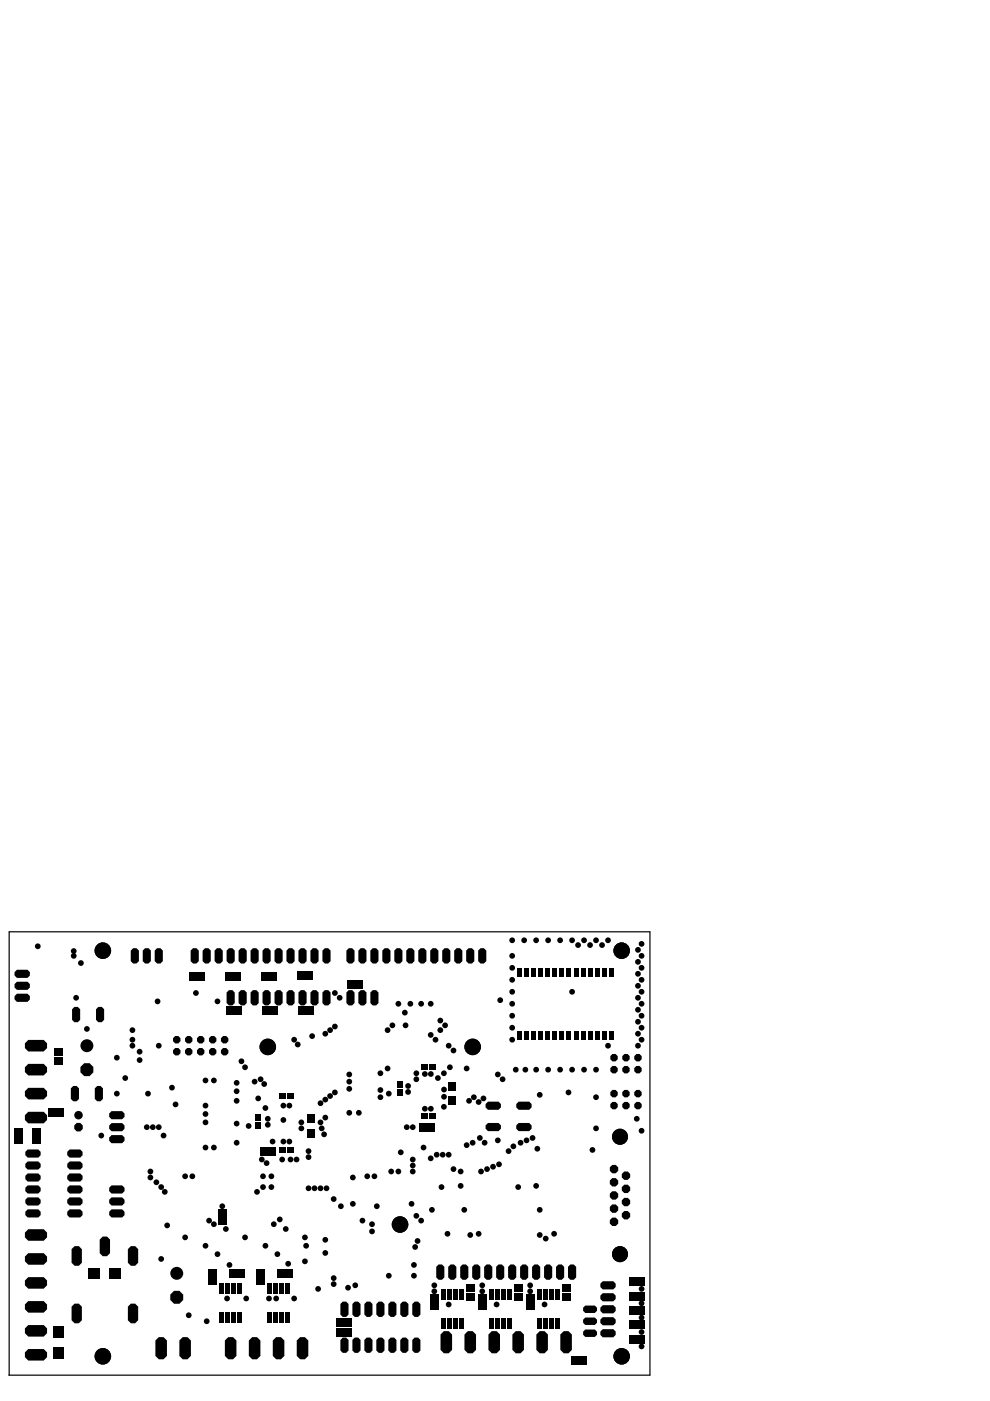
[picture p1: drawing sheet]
<svg xmlns="http://www.w3.org/2000/svg" width="210mm" height="297mm" viewBox="0 0 210 297" stroke-linecap="round" stroke-linejoin="round" font-family="sans-serif">
<path d="M1.9 197.6h135.9v94h-135.9M1.9 197.6v93.9" fill="none" stroke="#000" stroke-width=".25"/>
<g fill="none" stroke="#000" stroke-width=".21">
<path d="M1.9 291.5v.1"/>
<circle cx="21.8" cy="201.6" r="1.65"/>
<circle cx="131.8" cy="201.6" r="1.65"/>
<circle cx="56.8" cy="222" r="1.65"/>
<circle cx="100.2" cy="222" r="1.65"/>
<circle cx="84.8" cy="259.6" r="1.65"/>
<circle cx="131.5" cy="241" r="1.6"/>
<circle cx="131.5" cy="265.9" r="1.6"/>
<circle cx="21.8" cy="287.6" r="1.65"/>
<circle cx="131.8" cy="287.6" r="1.65"/>
</g>
<g fill="#000">
<path d="M3.6 205.6h2.2l.5 .5v.7l-.5 .5h-2.2l-.5-.5v-.7zM3.6 208.1h2.2l.5 .6v.7l-.5 .5h-2.2l-.5-.5v-.7zM3.6 210.7h2.2l.5 .5v.7l-.5 .5h-2.2l-.5-.5v-.7zM15.8 213.5h.7l.5 .5v2.2l-.5 .5h-.7l-.5-.5v-2.2zM20.9 213.5h.7l.5 .5v2.2l-.5 .5h-.7l-.5-.5v-2.2zM28.2 201h.7l.5 .5v2.3l-.5 .5h-.7l-.5-.5v-2.3zM30.8 201h.7l.5 .5v2.3l-.5 .5h-.7l-.5-.5v-2.3zM33.3 201h.7l.5 .5v2.3l-.5 .5h-.7l-.5-.5v-2.3zM40.2 206.1h1.5v1.7h-1.5zM40.4 201.5l.5-.5h.7l.5 .5v2.3l-.5 .5h-.7l-.5-.5zM41.9 206.1h1.5v1.7h-1.5zM43 201.5l.5-.5h.7l.5 .5v2.3l-.5 .5h-.7l-.5-.5z"/>
<path d="M45.5 201.5l.5-.5h.7l.5 .5v2.3l-.5 .5h-.7l-.5-.5zM47.8 206.1h1.5v1.7h-1.5zM48.1 213.5h1.5v1.7h-1.5zM48 201.5l.5-.5h.8l.5 .5v2.3l-.5 .5h-.8l-.5-.5zM48 210.4l.5-.5h.8l.5 .5v2.3l-.5 .5h-.8l-.5-.5zM49.5 206.1h1.5v1.7h-1.5zM49.8 213.5h1.5v1.7h-1.5zM50.6 201.5l.5-.5h.7l.5 .5v2.3l-.5 .5h-.7l-.5-.5zM50.6 210.4l.5-.5h.7l.5 .5v2.3l-.5 .5h-.7l-.5-.5zM53.1 201.5l.5-.5h.7l.5 .5v2.3l-.5 .5h-.7l-.5-.5zM53.1 210.4l.5-.5h.7l.5 .5v2.3l-.5 .5h-.7l-.5-.5zM55.4 206.1h1.5v1.7h-1.5z"/>
<path d="M55.7 213.5h1.5v1.7h-1.5zM55.7 201.5l.5-.5h.7l.5 .5v2.3l-.5 .5h-.7l-.5-.5zM55.7 210.4l.5-.5h.7l.5 .5v2.3l-.5 .5h-.7l-.5-.5zM57.1 206.1h1.5v1.7h-1.5zM57.4 213.5h1.5v1.7h-1.5zM58.2 201.5l.5-.5h.7l.5 .5v2.3l-.5 .5h-.7l-.5-.5zM58.2 210.4l.5-.5h.7l.5 .5v2.3l-.5 .5h-.7l-.5-.5zM60.7 201.5l.5-.5h.8l.5 .5v2.3l-.5 .5h-.8l-.5-.5zM60.7 210.4l.5-.5h.8l.5 .5v2.3l-.5 .5h-.8l-.5-.5zM63.1 205.9h1.5v1.7h-1.5zM63.3 213.5h1.5v1.7h-1.5zM63.3 201.5l.5-.5h.7l.5 .5v2.3l-.5 .5h-.7l-.5-.5z"/>
<path d="M63.3 210.4l.5-.5h.7l.5 .5v2.3l-.5 .5h-.7l-.5-.5zM64.8 205.9h1.5v1.7h-1.5zM65 213.5h1.5v1.7h-1.5zM65.8 201.5l.5-.5h.7l.5 .5v2.3l-.5 .5h-.7l-.5-.5zM65.8 210.4l.5-.5h.7l.5 .5v2.3l-.5 .5h-.7l-.5-.5zM68.4 201.5l.5-.5h.7l.5 .5v2.3l-.5 .5h-.7l-.5-.5zM68.4 210.4l.5-.5h.7l.5 .5v2.3l-.5 .5h-.7l-.5-.5zM73.7 207.9h1.5v1.7h-1.5zM73.4 201.5l.5-.5h.8l.5 .5v2.3l-.5 .5h-.8l-.5-.5zM73.4 210.4l.5-.5h.8l.5 .5v2.3l-.5 .5h-.8l-.5-.5zM75.4 207.9h1.5v1.7h-1.5zM76 201.5l.5-.5h.7l.5 .5v2.3l-.5 .5h-.7l-.5-.5z"/>
<path d="M76.5 209.9h.7l.5 .5v2.3l-.5 .5h-.7l-.5-.5v-2.3zM78.5 201.5l.5-.5h.7l.5 .5v2.3l-.5 .5h-.7l-.5-.5zM78.5 210.4l.5-.5h.7l.5 .5v2.3l-.5 .5h-.7l-.5-.5zM81.1 201.5l.5-.5h.7l.5 .5v2.3l-.5 .5h-.7l-.5-.5zM84.1 201h.7l.5 .5v2.3l-.5 .5h-.7l-.5-.5v-2.3zM86.1 201.5l.5-.5h.8l.5 .5v2.3l-.5 .5h-.8l-.5-.5zM88.7 201.5l.5-.5h.7l.5 .5v2.3l-.5 .5h-.7l-.5-.5zM91.7 201h.7l.5 .5v2.3l-.5 .5h-.7l-.5-.5v-2.3zM93.8 201.5l.5-.5h.7l.5 .5v2.3l-.5 .5h-.7l-.5-.5zM96.3 201.5l.5-.5h.7l.5 .5v2.3l-.5 .5h-.7l-.5-.5zM99.3 201h.8l.5 .5v2.3l-.5 .5h-.8l-.5-.5v-2.3zM101.4 201.5l.5-.5h.7l.5 .5v2.3l-.5 .5h-.7l-.5-.5z"/>
<path d="M109.6 205.2h1v1.9h-1zM111.1 205.2h1v1.9h-1zM112.6 205.2h1v1.9h-1zM114.1 205.2h1v1.9h-1zM115.6 205.2h1v1.9h-1zM117.1 205.2h1v1.9h-1zM118.6 205.2h1v1.9h-1zM120.1 205.2h1v1.9h-1zM121.6 205.2h1v1.9h-1zM123.1 205.2h1v1.9h-1zM124.6 205.2h1v1.9h-1zM126.1 205.2h1v1.9h-1z"/>
<path d="M127.6 205.2h1v1.9h-1zM129.1 205.2h1v1.9h-1zM6 235.7h3.3l.7 .7v1.1l-.7 .7h-3.3l-.7-.7v-1.1zM6 230.6h3.3l.7 .8v1l-.7 .7h-3.3l-.7-.7v-1zM6 225.6h3.3l.7 .7v1l-.7 .7h-3.3l-.7-.7v-1zM6 220.5h3.3l.7 .7v1l-.7 .7h-3.3l-.7-.7v-1zM10.2 235.1h1.5v1.7h-1.5zM11.5 222.4h1.7v1.5h-1.7zM11.5 224.1h1.7v1.5h-1.7zM11.9 235.1h1.5v1.7h-1.5zM15.5 230.2h.7l.5 .6v2.2l-.5 .5h-.7l-.5-.5v-2.2zM20.6 230.2h.7l.5 .6v2.2l-.5 .5h-.7l-.5-.5v-2.2z"/>
<path d="M23.7 238.1h2.2l.5 .5v.7l-.5 .5h-2.2l-.6-.5v-.7zM23.7 235.6h2.2l.5 .5v.7l-.5 .5h-2.2l-.6-.5v-.7zM54.1 237.9h1.2v1.3h-1.2zM54.1 236.2h1.2v1.3h-1.2zM59.3 231.8h1.3v1.2h-1.3zM61 231.8h1.3v1.2h-1.3zM65.1 236.3h1.6v1.8h-1.6zM84.1 231h1.2v1.3h-1.2zM84.1 229.3h1.2v1.3h-1.2zM89 238.1h1.5v1.7h-1.5zM89.3 225.6h1.3v1.2h-1.3zM89.3 236h1.3v1.2h-1.3z"/>
<path d="M90.7 238.1h1.5v1.7h-1.5zM91 225.6h1.3v1.2h-1.3zM91 236h1.3v1.2h-1.3zM95.1 232.4h1.6v1.8h-1.6zM95.1 229.4h1.6v1.8h-1.6zM103 234.1l.5-.5h2.2l.5 .5v.7l-.5 .5h-2.2l-.5-.5zM103 238.6l.5-.5h2.2l.5 .5v.7l-.5 .5h-2.2l-.5-.5zM109.6 218.6h1v1.9h-1zM111.1 218.6h1v1.9h-1zM112.6 218.6h1v1.9h-1zM109.5 234.1l.5-.5h2.2l.5 .5v.7l-.5 .5h-2.2l-.5-.5zM109.5 238.6l.5-.5h2.2l.5 .5v.7l-.5 .5h-2.2l-.5-.5z"/>
<path d="M114.1 218.6h1v1.9h-1zM115.6 218.6h1v1.9h-1zM117.1 218.6h1v1.9h-1zM118.6 218.6h1v1.9h-1zM120.1 218.6h1v1.9h-1zM121.6 218.6h1v1.9h-1zM123.1 218.6h1v1.9h-1zM124.6 218.6h1v1.9h-1zM126.1 218.6h1v1.9h-1zM127.6 218.6h1v1.9h-1zM129.1 218.6h1v1.9h-1zM3.1 240.9h1.7v1.5h-1.7z"/>
<path d="M3.1 239.2h1.7v1.5h-1.7zM5.4 256.9l.5-.5h2.2l.5 .5v.7l-.5 .5h-2.2l-.5-.5zM5.4 254.4l.5-.5h2.2l.5 .5v.7l-.5 .5h-2.2l-.5-.5zM5.4 251.8l.5-.5h2.2l.5 .5v.7l-.5 .6h-2.2l-.5-.6zM5.4 249.3l.5-.5h2.2l.5 .5v.7l-.5 .5h-2.2l-.5-.5zM5.4 246.8l.5-.6h2.2l.5 .6v.7l-.5 .5h-2.2l-.5-.5zM5.4 244.2l.5-.5h2.2l.5 .5v.7l-.5 .5h-2.2l-.5-.5zM6.9 240.9h1.7v1.5h-1.7zM6.9 239.2h1.7v1.5h-1.7zM14.3 256.9l.5-.5h2.2l.5 .5v.7l-.5 .5h-2.2l-.5-.5zM14.3 254.4l.5-.5h2.2l.5 .5v.7l-.5 .5h-2.2l-.5-.5zM14.3 251.8l.5-.5h2.2l.5 .5v.7l-.5 .6h-2.2l-.5-.6z"/>
<path d="M14.3 249.3l.5-.5h2.2l.5 .5v.7l-.5 .5h-2.2l-.5-.5zM14.3 246.8l.5-.6h2.2l.5 .6v.7l-.5 .5h-2.2l-.5-.5zM14.3 244.2l.5-.5h2.2l.5 .5v.7l-.5 .5h-2.2l-.5-.5zM23.1 256.9l.6-.5h2.2l.5 .5v.7l-.5 .5h-2.2l-.6-.5zM23.1 254.4l.6-.5h2.2l.5 .5v.7l-.5 .5h-2.2l-.6-.5zM23.1 251.8l.6-.5h2.2l.5 .5v.7l-.5 .6h-2.2l-.6-.6zM23.7 240.7h2.2l.5 .5v.7l-.5 .5h-2.2l-.6-.5v-.7zM46.3 256.4h1.7v1.5h-1.7zM46.3 258.1h1.7v1.5h-1.7zM55.2 243.2h1.5v1.7h-1.5zM56.9 243.2h1.5v1.7h-1.5zM59.3 243.2h1.3v1.2h-1.3z"/>
<path d="M61 243.2h1.3v1.2h-1.3zM65.1 239.3h1.6v1.8h-1.6zM6 265.7h3.3l.7 .7v1l-.7 .7h-3.3l-.7-.7v-1zM5.3 261.3l.7-.7h3.3l.7 .7v1.1l-.7 .7h-3.3l-.7-.7zM6 275.9h3.3l.7 .7v1l-.7 .7h-3.3l-.7-.7v-1zM6 270.8h3.3l.7 .7v1l-.7 .7h-3.3l-.7-.7v-1zM15.2 264.8l.6-.6h.9l.7 .6v2.9l-.7 .7h-.9l-.6-.7zM18.8 268.8h2.4v2.3h-2.4zM21.8 262.2h.9l.6 .6v2.9l-.6 .6h-.9l-.7-.6v-2.9zM23.2 268.8h2.4v2.3h-2.4zM27.1 264.8l.7-.6h.9l.6 .6v2.9l-.6 .7h-.9l-.7-.7zM44.2 270.8h1.7v1.5h-1.7z"/>
<path d="M44.2 269.1h1.7v1.5h-1.7zM46.6 272.1h.8v2.3h-.8zM47.8 272.1h.9v2.3h-.9zM48.6 269.1h1.5v1.7h-1.5zM49.1 272.1h.9v2.3h-.9zM50.3 269.1h1.5v1.7h-1.5zM50.4 272.1h.8v2.3h-.8zM54.4 270.8h1.7v1.5h-1.7zM54.4 269.1h1.7v1.5h-1.7zM56.7 272.1h.9v2.3h-.9zM58 272.1h.9v2.3h-.9zM58.7 269.1h1.5v1.7h-1.5z"/>
<path d="M59.3 272.1h.8v2.3h-.8zM60.4 269.1h1.5v1.7h-1.5zM60.5 272.1h.9v2.3h-.9zM72.2 276.5l.5-.5h.7l.5 .5v2.2l-.5 .5h-.7l-.5-.5zM74.7 276.5l.5-.5h.7l.5 .5v2.2l-.5 .5h-.7l-.5-.5zM77.3 276.5l.5-.5h.7l.5 .5v2.2l-.5 .5h-.7l-.5-.5zM79.8 276.5l.5-.5h.7l.5 .5v2.2l-.5 .5h-.7l-.5-.5zM82.3 276.5l.5-.5h.8l.5 .5v2.2l-.5 .5h-.8l-.5-.5zM84.9 276.5l.5-.5h.7l.5 .5v2.2l-.5 .5h-.7l-.5-.5zM87.4 276.5l.5-.5h.7l.5 .5v2.2l-.5 .5h-.7l-.5-.5zM91.2 276.2h1.7v1.5h-1.7zM91.2 274.5h1.7v1.5h-1.7z"/>
<path d="M93 268.1h.7l.5 .5v2.2l-.5 .5h-.7l-.5-.5v-2.2zM93.6 273.4h.8v2.2h-.8zM94.8 273.4h.9v2.2h-.9zM95 268.6l.5-.5h.8l.5 .5v2.2l-.5 .5h-.8l-.5-.5zM96.1 273.4h.9v2.2h-.9zM97.4 273.4h.8v2.2h-.8zM98.1 268.1h.7l.5 .5v2.2l-.5 .5h-.7l-.5-.5v-2.2zM98.9 274.1h1.7v1.5h-1.7zM98.9 272.4h1.7v1.5h-1.7zM100.1 268.6l.5-.5h.7l.5 .5v2.2l-.5 .5h-.7l-.5-.5zM101.4 276.2h1.7v1.5h-1.7zM101.4 274.5h1.7v1.5h-1.7z"/>
<path d="M102.7 268.6l.5-.5h.7l.5 .5v2.2l-.5 .5h-.7l-.5-.5zM103.7 273.4h.9v2.2h-.9zM105 273.4h.9v2.2h-.9zM105.7 268.1h.7l.5 .5v2.2l-.5 .5h-.7l-.5-.5v-2.2zM106.3 273.4h.8v2.2h-.8zM107.5 273.4h.9v2.2h-.9zM107.7 268.6l.5-.5h.8l.5 .5v2.2l-.5 .5h-.8l-.5-.5zM109 274.1h1.7v1.5h-1.7zM109 272.4h1.7v1.5h-1.7zM110.8 268.1h.7l.5 .5v2.2l-.5 .5h-.7l-.5-.5v-2.2zM111.6 276.2h1.7v1.5h-1.7zM111.6 274.5h1.7v1.5h-1.7z"/>
<path d="M112.8 268.6l.5-.5h.7l.5 .5v2.2l-.5 .5h-.7l-.5-.5zM113.9 273.4h.8v2.2h-.8zM115.1 273.4h.9v2.2h-.9zM115.4 268.6l.5-.5h.7l.5 .5v2.2l-.5 .5h-.7l-.5-.5zM116.4 273.4h.9v2.2h-.9zM117.7 273.4h.9v2.2h-.9zM118.4 268.1h.7l.5 .5v2.2l-.5 .5h-.7l-.5-.5v-2.2zM119.2 274.1h1.7v1.5h-1.7zM119.2 272.4h1.7v1.5h-1.7zM120.4 268.6l.5-.5h.8l.5 .5v2.2l-.5 .5h-.8l-.5-.5zM124.1 276.8h2l.5 .5v.6l-.5 .5h-2l-.5-.5v-.6zM127.3 274.7l.5-.5h2.2l.5 .5v.7l-.5 .5h-2.2l-.5-.5z"/>
<path d="M127.3 272.2l.5-.6h2.2l.5 .6v.7l-.5 .5h-2.2l-.5-.5zM127.3 277.2l.5-.5h2.2l.5 .5v.7l-.5 .6h-2.2l-.5-.6zM133.4 277h1.5v1.7h-1.5zM133.4 273.9h1.5v1.7h-1.5zM133.4 270.9h1.5v1.7h-1.5zM135.1 277h1.5v1.7h-1.5zM135.1 273.9h1.5v1.7h-1.5zM135.1 270.9h1.5v1.7h-1.5zM6 286h3.3l.7 .7v1.1l-.7 .7h-3.3l-.7-.7v-1.1zM6 280.9h3.3l.7 .8v1l-.7 .7h-3.3l-.7-.7v-1zM11.2 281.3h2.3v2.4h-2.3zM11.2 285.7h2.3v2.4h-2.3z"/>
<path d="M15.8 276.4h.9l.7 .6v2.9l-.7 .7h-.9l-.6-.7v-2.9zM27.8 276.4h.9l.6 .6v2.9l-.6 .7h-.9l-.7-.7v-2.9zM32.9 284.2l.8-.7h1l.7 .7v3.3l-.7 .7h-1l-.8-.7zM38 284.2l.7-.7h1.1l.7 .7v3.3l-.7 .7h-1.1l-.7-.7zM46.6 278.3h.8v2.2h-.8zM47.8 278.3h.9v2.2h-.9zM48.4 283.5h1l.7 .7v3.3l-.7 .7h-1l-.7-.7v-3.3zM49.1 278.3h.9v2.2h-.9zM50.4 278.3h.8v2.2h-.8zM53.5 283.5h1l.7 .7v3.3l-.7 .7h-1l-.7-.7v-3.3zM56.7 278.3h.9v2.2h-.9zM58 278.3h.9v2.2h-.9z"/>
<path d="M58.6 283.5h1l.7 .7v3.3l-.7 .7h-1l-.8-.7v-3.3zM59.3 278.3h.8v2.2h-.8zM60.5 278.3h.9v2.2h-.9zM63.6 283.5h1.1l.7 .7v3.3l-.7 .7h-1.1l-.7-.7v-3.3zM71.4 281.6h1.5v1.7h-1.5zM71.4 279.5h1.5v1.7h-1.5zM72.2 284.1l.5-.5h.7l.5 .5v2.2l-.5 .5h-.7l-.5-.5zM73.1 281.6h1.5v1.7h-1.5zM73.1 279.5h1.5v1.7h-1.5zM74.7 284.1l.5-.5h.7l.5 .5v2.2l-.5 .5h-.7l-.5-.5zM77.3 284.1l.5-.5h.7l.5 .5v2.2l-.5 .5h-.7l-.5-.5zM79.8 284.1l.5-.5h.7l.5 .5v2.2l-.5 .5h-.7l-.5-.5z"/>
<path d="M82.3 284.1l.5-.5h.8l.5 .5v2.2l-.5 .5h-.8l-.5-.5zM84.9 284.1l.5-.5h.7l.5 .5v2.2l-.5 .5h-.7l-.5-.5zM87.4 284.1l.5-.5h.7l.5 .5v2.2l-.5 .5h-.7l-.5-.5zM93.6 279.5h.8v2.3h-.8zM94.1 282.2h1l.8 .7v3.3l-.8 .7h-1l-.7-.7v-3.3zM94.8 279.5h.9v2.3h-.9zM96.1 279.5h.9v2.3h-.9zM97.4 279.5h.8v2.3h-.8zM99.2 282.2h1l.7 .7v3.3l-.7 .7h-1l-.7-.7v-3.3zM103.7 279.5h.9v2.3h-.9zM104.3 282.2h1l.7 .7v3.3l-.7 .7h-1l-.7-.7v-3.3zM105 279.5h.9v2.3h-.9z"/>
<path d="M106.3 279.5h.8v2.3h-.8zM107.5 279.5h.9v2.3h-.9zM109.4 282.2h1l.7 .7v3.3l-.7 .7h-1l-.8-.7v-3.3zM113.9 279.5h.8v2.3h-.8zM114.4 282.2h1.1l.7 .7v3.3l-.7 .7h-1.1l-.7-.7v-3.3zM115.1 279.5h.9v2.3h-.9zM116.4 279.5h.9v2.3h-.9zM117.7 279.5h.9v2.3h-.9zM119.5 282.2h1l.8 .7v3.3l-.8 .7h-1l-.7-.7v-3.3zM121.2 287.7h1.5v1.7h-1.5zM122.9 287.7h1.5v1.7h-1.5zM124.1 279.3h2l.5 .5v.7l-.5 .4h-2l-.5-.4v-.7z"/>
<path d="M124.1 281.9h2l.5 .4v.7l-.5 .5h-2l-.5-.5v-.7zM127.3 279.8l.5-.5h2.2l.5 .5v.7l-.5 .5h-2.2l-.5-.5zM127.3 282.3l.5-.5h2.2l.5 .5v.7l-.5 .5h-2.2l-.5-.5zM133.4 280h1.5v1.7h-1.5zM133.4 283.1h1.5v1.7h-1.5zM135.1 280h1.5v1.7h-1.5zM135.1 283.1h1.5v1.7h-1.5z"/>
<circle cx="108.6" cy="199.4" r=".61"/>
<circle cx="111.1" cy="199.4" r=".61"/>
<circle cx="113.7" cy="199.4" r=".61"/>
<circle cx="116.2" cy="199.4" r=".61"/>
<circle cx="118.8" cy="199.4" r=".61"/>
<circle cx="121.3" cy="199.4" r=".61"/>
<circle cx="123.8" cy="199.4" r=".61"/>
<circle cx="126.4" cy="199.4" r=".61"/>
<circle cx="128.9" cy="199.4" r=".61"/>
<circle cx="8" cy="200.6" r=".61"/>
<circle cx="15.6" cy="201.6" r=".61"/>
<circle cx="15.6" cy="202.7" r=".61"/>
<circle cx="16.1" cy="211.6" r=".61"/>
<circle cx="17.2" cy="204.2" r=".61"/>
<circle cx="18.4" cy="218.2" r=".61"/>
<circle cx="21.8" cy="201.6" r="1.75"/>
<circle cx="28.1" cy="218.4" r=".61"/>
<circle cx="33.4" cy="212.3" r=".61"/>
<circle cx="41.5" cy="210.5" r=".61"/>
<circle cx="46.1" cy="212.3" r=".61"/>
<circle cx="66.2" cy="219.7" r=".61"/>
<circle cx="69" cy="219.2" r=".61"/>
<circle cx="70" cy="218.4" r=".61"/>
<circle cx="71" cy="210.5" r=".61"/>
<circle cx="71" cy="217.6" r=".61"/>
<circle cx="72" cy="211.6" r=".61"/>
<circle cx="82.2" cy="218.4" r=".61"/>
<circle cx="83.2" cy="217.4" r=".61"/>
<circle cx="84.5" cy="212.8" r=".61"/>
<circle cx="85.8" cy="214.7" r=".61"/>
<circle cx="86" cy="217.4" r=".61"/>
<circle cx="87" cy="212.8" r=".61"/>
<circle cx="89.3" cy="212.8" r=".61"/>
<circle cx="91.3" cy="219.4" r=".61"/>
<circle cx="91.3" cy="212.8" r=".61"/>
<circle cx="93.4" cy="216.4" r=".61"/>
<circle cx="93.4" cy="218.4" r=".61"/>
<circle cx="94.4" cy="217.4" r=".61"/>
<circle cx="106.1" cy="212.1" r=".61"/>
<circle cx="108.6" cy="215.4" r=".61"/>
<circle cx="108.6" cy="210.3" r=".61"/>
<circle cx="108.6" cy="202.7" r=".61"/>
<circle cx="108.6" cy="212.8" r=".61"/>
<circle cx="108.6" cy="217.9" r=".61"/>
<circle cx="108.6" cy="207.7" r=".61"/>
<circle cx="108.6" cy="205.2" r=".61"/>
<circle cx="121.3" cy="210.3" r=".61"/>
<circle cx="122.6" cy="200.4" r=".61"/>
<circle cx="125.1" cy="200.4" r=".61"/>
<circle cx="127.6" cy="200.4" r=".61"/>
<circle cx="131.8" cy="201.6" r="1.75"/>
<circle cx="135.3" cy="219.2" r=".61"/>
<circle cx="135.3" cy="201.4" r=".61"/>
<circle cx="135.3" cy="216.6" r=".61"/>
<circle cx="135.3" cy="203.9" r=".61"/>
<circle cx="135.3" cy="214.1" r=".61"/>
<circle cx="135.3" cy="206.5" r=".61"/>
<circle cx="135.3" cy="211.6" r=".61"/>
<circle cx="135.3" cy="209" r=".61"/>
<circle cx="136" cy="210.3" r=".61"/>
<circle cx="136" cy="205.2" r=".61"/>
<circle cx="136" cy="202.7" r=".61"/>
<circle cx="136" cy="200.1" r=".61"/>
<circle cx="136" cy="217.9" r=".61"/>
<circle cx="136" cy="215.4" r=".61"/>
<circle cx="136" cy="212.8" r=".61"/>
<circle cx="136" cy="207.7" r=".61"/>
<circle cx="16.6" cy="236.4" r=".9"/>
<circle cx="16.6" cy="239" r=".98"/>
<circle cx="18.4" cy="221.7" r="1.37"/>
<circle cx="18.4" cy="226.8" r="1.48"/>
<circle cx="24.8" cy="224.3" r=".61"/>
<circle cx="24.8" cy="231.9" r=".61"/>
<circle cx="26.6" cy="228.6" r=".61"/>
<circle cx="28.1" cy="221.7" r=".61"/>
<circle cx="28.1" cy="220.4" r=".61"/>
<circle cx="29.6" cy="223" r=".61"/>
<circle cx="29.6" cy="224.8" r=".61"/>
<circle cx="31.1" cy="239" r=".61"/>
<circle cx="31.4" cy="231.9" r=".61"/>
<circle cx="32.4" cy="239" r=".61"/>
<circle cx="33.7" cy="221.7" r=".61"/>
<circle cx="33.7" cy="239" r=".61"/>
<circle cx="36.5" cy="230.6" r=".61"/>
<circle cx="37.2" cy="234.2" r=".61"/>
<circle cx="37.5" cy="220.4" r=".85"/>
<circle cx="37.5" cy="223" r=".85"/>
<circle cx="40" cy="223" r=".85"/>
<circle cx="40" cy="220.4" r=".85"/>
<circle cx="42.6" cy="220.4" r=".85"/>
<circle cx="42.6" cy="223" r=".85"/>
<circle cx="43.6" cy="238" r=".61"/>
<circle cx="43.6" cy="229.1" r=".61"/>
<circle cx="43.6" cy="236.2" r=".61"/>
<circle cx="43.6" cy="234.4" r=".61"/>
<circle cx="45.1" cy="223" r=".85"/>
<circle cx="45.1" cy="220.4" r=".85"/>
<circle cx="45.3" cy="229.1" r=".61"/>
<circle cx="47.6" cy="220.4" r=".85"/>
<circle cx="47.6" cy="223" r=".85"/>
<circle cx="50.2" cy="233.4" r=".61"/>
<circle cx="50.2" cy="229.6" r=".61"/>
<circle cx="50.2" cy="238.2" r=".61"/>
<circle cx="50.2" cy="231.4" r=".61"/>
<circle cx="51.2" cy="225" r=".61"/>
<circle cx="52" cy="226.3" r=".61"/>
<circle cx="52.7" cy="238.7" r=".61"/>
<circle cx="54" cy="229.3" r=".61"/>
<circle cx="54.7" cy="232.9" r=".61"/>
<circle cx="55.3" cy="228.8" r=".61"/>
<circle cx="56" cy="229.8" r=".61"/>
<circle cx="56.3" cy="234.9" r=".61"/>
<circle cx="56.8" cy="237.2" r=".61"/>
<circle cx="56.8" cy="238.5" r=".61"/>
<circle cx="56.8" cy="222" r="1.75"/>
<circle cx="60.1" cy="237.5" r=".61"/>
<circle cx="60.1" cy="234.4" r=".61"/>
<circle cx="61.4" cy="234.4" r=".61"/>
<circle cx="62.4" cy="220.4" r=".61"/>
<circle cx="63.1" cy="221.5" r=".61"/>
<circle cx="63.9" cy="238" r=".61"/>
<circle cx="63.9" cy="239.2" r=".61"/>
<circle cx="68" cy="238" r=".61"/>
<circle cx="68" cy="233.9" r=".61"/>
<circle cx="68.2" cy="239.2" r=".61"/>
<circle cx="69" cy="237" r=".61"/>
<circle cx="69" cy="233.1" r=".61"/>
<circle cx="70" cy="232.4" r=".61"/>
<circle cx="71" cy="231.6" r=".61"/>
<circle cx="74.1" cy="235.9" r=".61"/>
<circle cx="74.1" cy="230.9" r=".61"/>
<circle cx="74.1" cy="227.8" r=".61"/>
<circle cx="74.1" cy="229.3" r=".61"/>
<circle cx="76.1" cy="235.9" r=".61"/>
<circle cx="80.7" cy="231.1" r=".61"/>
<circle cx="80.7" cy="227.6" r=".61"/>
<circle cx="80.7" cy="232.6" r=".61"/>
<circle cx="82.2" cy="226.5" r=".61"/>
<circle cx="82.4" cy="231.9" r=".61"/>
<circle cx="86.2" cy="239" r=".61"/>
<circle cx="86.5" cy="230.2" r=".61"/>
<circle cx="86.5" cy="231.5" r=".61"/>
<circle cx="87.5" cy="239" r=".61"/>
<circle cx="88.3" cy="227.6" r=".61"/>
<circle cx="88.3" cy="228.8" r=".61"/>
<circle cx="90.1" cy="235.1" r=".61"/>
<circle cx="90.1" cy="227.7" r=".61"/>
<circle cx="91.4" cy="227.7" r=".61"/>
<circle cx="91.4" cy="235.1" r=".61"/>
<circle cx="92.3" cy="220.4" r=".61"/>
<circle cx="92.8" cy="228.6" r=".61"/>
<circle cx="94.1" cy="234.7" r=".61"/>
<circle cx="94.1" cy="227.6" r=".61"/>
<circle cx="94.1" cy="232.5" r=".61"/>
<circle cx="94.1" cy="231" r=".61"/>
<circle cx="95.1" cy="221.7" r=".61"/>
<circle cx="95.4" cy="226.3" r=".61"/>
<circle cx="96.1" cy="222.7" r=".61"/>
<circle cx="98.9" cy="226.5" r=".61"/>
<circle cx="99.5" cy="233.4" r=".61"/>
<circle cx="100.2" cy="222" r="1.75"/>
<circle cx="100.5" cy="232.6" r=".61"/>
<circle cx="101.5" cy="233.6" r=".61"/>
<circle cx="102.5" cy="232.9" r=".61"/>
<circle cx="105.5" cy="227.8" r=".61"/>
<circle cx="106.6" cy="228.8" r=".61"/>
<circle cx="108.6" cy="220.4" r=".61"/>
<circle cx="109.4" cy="226.8" r=".61"/>
<circle cx="111.4" cy="226.8" r=".61"/>
<circle cx="113.7" cy="226.8" r=".61"/>
<circle cx="114.4" cy="232.1" r=".61"/>
<circle cx="116.2" cy="226.8" r=".61"/>
<circle cx="118.8" cy="226.8" r=".61"/>
<circle cx="120.5" cy="231.6" r=".61"/>
<circle cx="121.3" cy="226.8" r=".61"/>
<circle cx="123.8" cy="226.8" r=".61"/>
<circle cx="126.4" cy="239.2" r=".61"/>
<circle cx="126.4" cy="226.8" r=".61"/>
<circle cx="126.4" cy="232.6" r=".61"/>
<circle cx="128.9" cy="221.7" r=".61"/>
<circle cx="130.2" cy="224.3" r=".85"/>
<circle cx="130.2" cy="231.9" r=".85"/>
<circle cx="130.2" cy="234.4" r=".85"/>
<circle cx="130.2" cy="226.8" r=".85"/>
<circle cx="132.7" cy="224.3" r=".85"/>
<circle cx="132.7" cy="226.8" r=".85"/>
<circle cx="132.7" cy="231.9" r=".85"/>
<circle cx="132.7" cy="234.4" r=".85"/>
<circle cx="135" cy="237.2" r=".61"/>
<circle cx="135.3" cy="224.3" r=".85"/>
<circle cx="135.3" cy="226.8" r=".85"/>
<circle cx="135.3" cy="234.4" r=".85"/>
<circle cx="135.3" cy="231.9" r=".85"/>
<circle cx="135.3" cy="221.7" r=".61"/>
<circle cx="136" cy="239.7" r=".61"/>
<circle cx="136" cy="220.4" r=".61"/>
<circle cx="21.5" cy="240.8" r=".61"/>
<circle cx="31.9" cy="249.7" r=".61"/>
<circle cx="31.9" cy="248.4" r=".61"/>
<circle cx="33.2" cy="250.7" r=".61"/>
<circle cx="34.2" cy="251.7" r=".61"/>
<circle cx="34.7" cy="240.8" r=".61"/>
<circle cx="34.9" cy="252.7" r=".61"/>
<circle cx="35.4" cy="259.8" r=".61"/>
<circle cx="39.3" cy="249.4" r=".61"/>
<circle cx="40.8" cy="249.4" r=".61"/>
<circle cx="43.6" cy="243.3" r=".61"/>
<circle cx="44.3" cy="258.8" r=".61"/>
<circle cx="45.3" cy="259.6" r=".61"/>
<circle cx="45.3" cy="243.3" r=".61"/>
<circle cx="47.1" cy="255.7" r=".61"/>
<circle cx="50.2" cy="242.3" r=".61"/>
<circle cx="54.5" cy="252.7" r=".61"/>
<circle cx="55.5" cy="245.8" r=".61"/>
<circle cx="55.8" cy="249.4" r=".61"/>
<circle cx="55.8" cy="251.7" r=".61"/>
<circle cx="56.5" cy="246.6" r=".61"/>
<circle cx="57.5" cy="249.4" r=".61"/>
<circle cx="57.5" cy="251.7" r=".61"/>
<circle cx="57.8" cy="242" r=".61"/>
<circle cx="58" cy="259.6" r=".61"/>
<circle cx="59.3" cy="258.5" r=".61"/>
<circle cx="59.8" cy="245.8" r=".61"/>
<circle cx="60.1" cy="242" r=".61"/>
<circle cx="61.4" cy="242" r=".61"/>
<circle cx="61.6" cy="245.8" r=".61"/>
<circle cx="62.9" cy="245.8" r=".61"/>
<circle cx="65.4" cy="251.9" r=".61"/>
<circle cx="65.4" cy="244.1" r=".61"/>
<circle cx="65.4" cy="245.3" r=".61"/>
<circle cx="66.7" cy="251.9" r=".61"/>
<circle cx="68" cy="251.9" r=".61"/>
<circle cx="68.7" cy="240.5" r=".61"/>
<circle cx="69.2" cy="251.9" r=".61"/>
<circle cx="70.7" cy="254.2" r=".61"/>
<circle cx="72.3" cy="255.7" r=".61"/>
<circle cx="74.8" cy="255.2" r=".61"/>
<circle cx="74.8" cy="249.7" r=".61"/>
<circle cx="76.8" cy="258.8" r=".61"/>
<circle cx="77.9" cy="249.4" r=".61"/>
<circle cx="78.9" cy="259.6" r=".61"/>
<circle cx="79.4" cy="249.4" r=".61"/>
<circle cx="79.9" cy="255.7" r=".61"/>
<circle cx="82.9" cy="248.4" r=".61"/>
<circle cx="84.5" cy="248.4" r=".61"/>
<circle cx="84.8" cy="259.6" r="1.75"/>
<circle cx="85" cy="244.3" r=".61"/>
<circle cx="87.3" cy="255.2" r=".61"/>
<circle cx="87.5" cy="245.8" r=".61"/>
<circle cx="87.5" cy="248.4" r=".61"/>
<circle cx="87.5" cy="247.1" r=".61"/>
<circle cx="88.3" cy="257.8" r=".61"/>
<circle cx="89.3" cy="258.8" r=".61"/>
<circle cx="89.8" cy="243.3" r=".61"/>
<circle cx="91.3" cy="245.6" r=".61"/>
<circle cx="91.6" cy="256.5" r=".61"/>
<circle cx="92.6" cy="244.8" r=".61"/>
<circle cx="93.6" cy="251.7" r=".61"/>
<circle cx="93.9" cy="244.8" r=".61"/>
<circle cx="95.1" cy="244.8" r=".61"/>
<circle cx="96.1" cy="247.9" r=".61"/>
<circle cx="97.7" cy="251.4" r=".61"/>
<circle cx="97.7" cy="248.4" r=".61"/>
<circle cx="98.4" cy="256.5" r=".61"/>
<circle cx="98.9" cy="242.8" r=".61"/>
<circle cx="100.2" cy="242.3" r=".61"/>
<circle cx="101.7" cy="241.3" r=".61"/>
<circle cx="102" cy="248.4" r=".61"/>
<circle cx="102.8" cy="242.3" r=".61"/>
<circle cx="103.3" cy="247.9" r=".61"/>
<circle cx="104.5" cy="247.4" r=".61"/>
<circle cx="105.5" cy="241.8" r=".61"/>
<circle cx="105.8" cy="246.9" r=".61"/>
<circle cx="107.8" cy="244.1" r=".61"/>
<circle cx="108.8" cy="243" r=".61"/>
<circle cx="109.9" cy="251.7" r=".61"/>
<circle cx="110.4" cy="242.3" r=".61"/>
<circle cx="111.6" cy="241.8" r=".61"/>
<circle cx="112.9" cy="241.3" r=".61"/>
<circle cx="113.7" cy="251.4" r=".61"/>
<circle cx="113.9" cy="243.6" r=".61"/>
<circle cx="114.4" cy="256.5" r=".61"/>
<circle cx="125.6" cy="243.8" r=".61"/>
<circle cx="130.2" cy="250.7" r=".96"/>
<circle cx="130.2" cy="253.5" r=".96"/>
<circle cx="130.2" cy="256.3" r=".96"/>
<circle cx="130.2" cy="259" r=".96"/>
<circle cx="130.2" cy="247.9" r=".96"/>
<circle cx="131.5" cy="241" r="1.7"/>
<circle cx="132.7" cy="257.7" r=".96"/>
<circle cx="132.7" cy="254.9" r=".96"/>
<circle cx="132.7" cy="249.3" r=".96"/>
<circle cx="132.7" cy="252.1" r=".96"/>
<circle cx="34.2" cy="266.9" r=".61"/>
<circle cx="37.5" cy="275.1" r="1.48"/>
<circle cx="37.5" cy="270" r="1.37"/>
<circle cx="39.3" cy="262.4" r=".61"/>
<circle cx="40" cy="278.9" r=".61"/>
<circle cx="43.6" cy="264.1" r=".61"/>
<circle cx="46.1" cy="265.9" r=".61"/>
<circle cx="47.9" cy="260.6" r=".61"/>
<circle cx="48.1" cy="275.3" r=".61"/>
<circle cx="48.7" cy="268.2" r=".61"/>
<circle cx="52" cy="262.4" r=".61"/>
<circle cx="52.2" cy="275.3" r=".61"/>
<circle cx="56.3" cy="264.1" r=".61"/>
<circle cx="57" cy="275.3" r=".61"/>
<circle cx="58.6" cy="275.3" r=".61"/>
<circle cx="58.8" cy="265.9" r=".61"/>
<circle cx="60.6" cy="260.6" r=".61"/>
<circle cx="61.1" cy="267.9" r=".61"/>
<circle cx="62.4" cy="275.3" r=".61"/>
<circle cx="64.7" cy="267.4" r=".61"/>
<circle cx="64.7" cy="262.4" r=".61"/>
<circle cx="64.9" cy="264.1" r=".61"/>
<circle cx="67.4" cy="273.3" r=".61"/>
<circle cx="69" cy="265.7" r=".61"/>
<circle cx="69" cy="262.9" r=".61"/>
<circle cx="70.7" cy="272.3" r=".61"/>
<circle cx="70.7" cy="271" r=".61"/>
<circle cx="73.8" cy="273" r=".61"/>
<circle cx="75.3" cy="272.5" r=".61"/>
<circle cx="78.9" cy="261.1" r=".61"/>
<circle cx="82.4" cy="270.5" r=".61"/>
<circle cx="87.8" cy="268.2" r=".61"/>
<circle cx="87.8" cy="270.5" r=".61"/>
<circle cx="88" cy="264.4" r=".61"/>
<circle cx="88.5" cy="263.1" r=".61"/>
<circle cx="92.1" cy="272.5" r=".61"/>
<circle cx="92.1" cy="273.8" r=".61"/>
<circle cx="94.9" cy="261.6" r=".61"/>
<circle cx="95.1" cy="276.6" r=".61"/>
<circle cx="99.7" cy="261.8" r=".61"/>
<circle cx="101.5" cy="261.6" r=".61"/>
<circle cx="102.2" cy="273.8" r=".61"/>
<circle cx="102.2" cy="272.5" r=".61"/>
<circle cx="105.3" cy="276.6" r=".61"/>
<circle cx="112.4" cy="272.5" r=".61"/>
<circle cx="112.4" cy="273.8" r=".61"/>
<circle cx="114.4" cy="261.8" r=".61"/>
<circle cx="115.5" cy="276.6" r=".61"/>
<circle cx="115.7" cy="262.6" r=".61"/>
<circle cx="117.5" cy="261.6" r=".61"/>
<circle cx="131.5" cy="265.9" r="1.7"/>
<circle cx="136" cy="276.3" r=".61"/>
<circle cx="136" cy="273.3" r=".61"/>
<circle cx="136" cy="279.4" r=".61"/>
<circle cx="21.8" cy="287.6" r="1.75"/>
<circle cx="43.8" cy="280.1" r=".61"/>
<circle cx="131.8" cy="287.6" r="1.75"/>
<circle cx="136" cy="285.5" r=".61"/>
<circle cx="136" cy="282.4" r=".61"/>
</g>
</svg>
